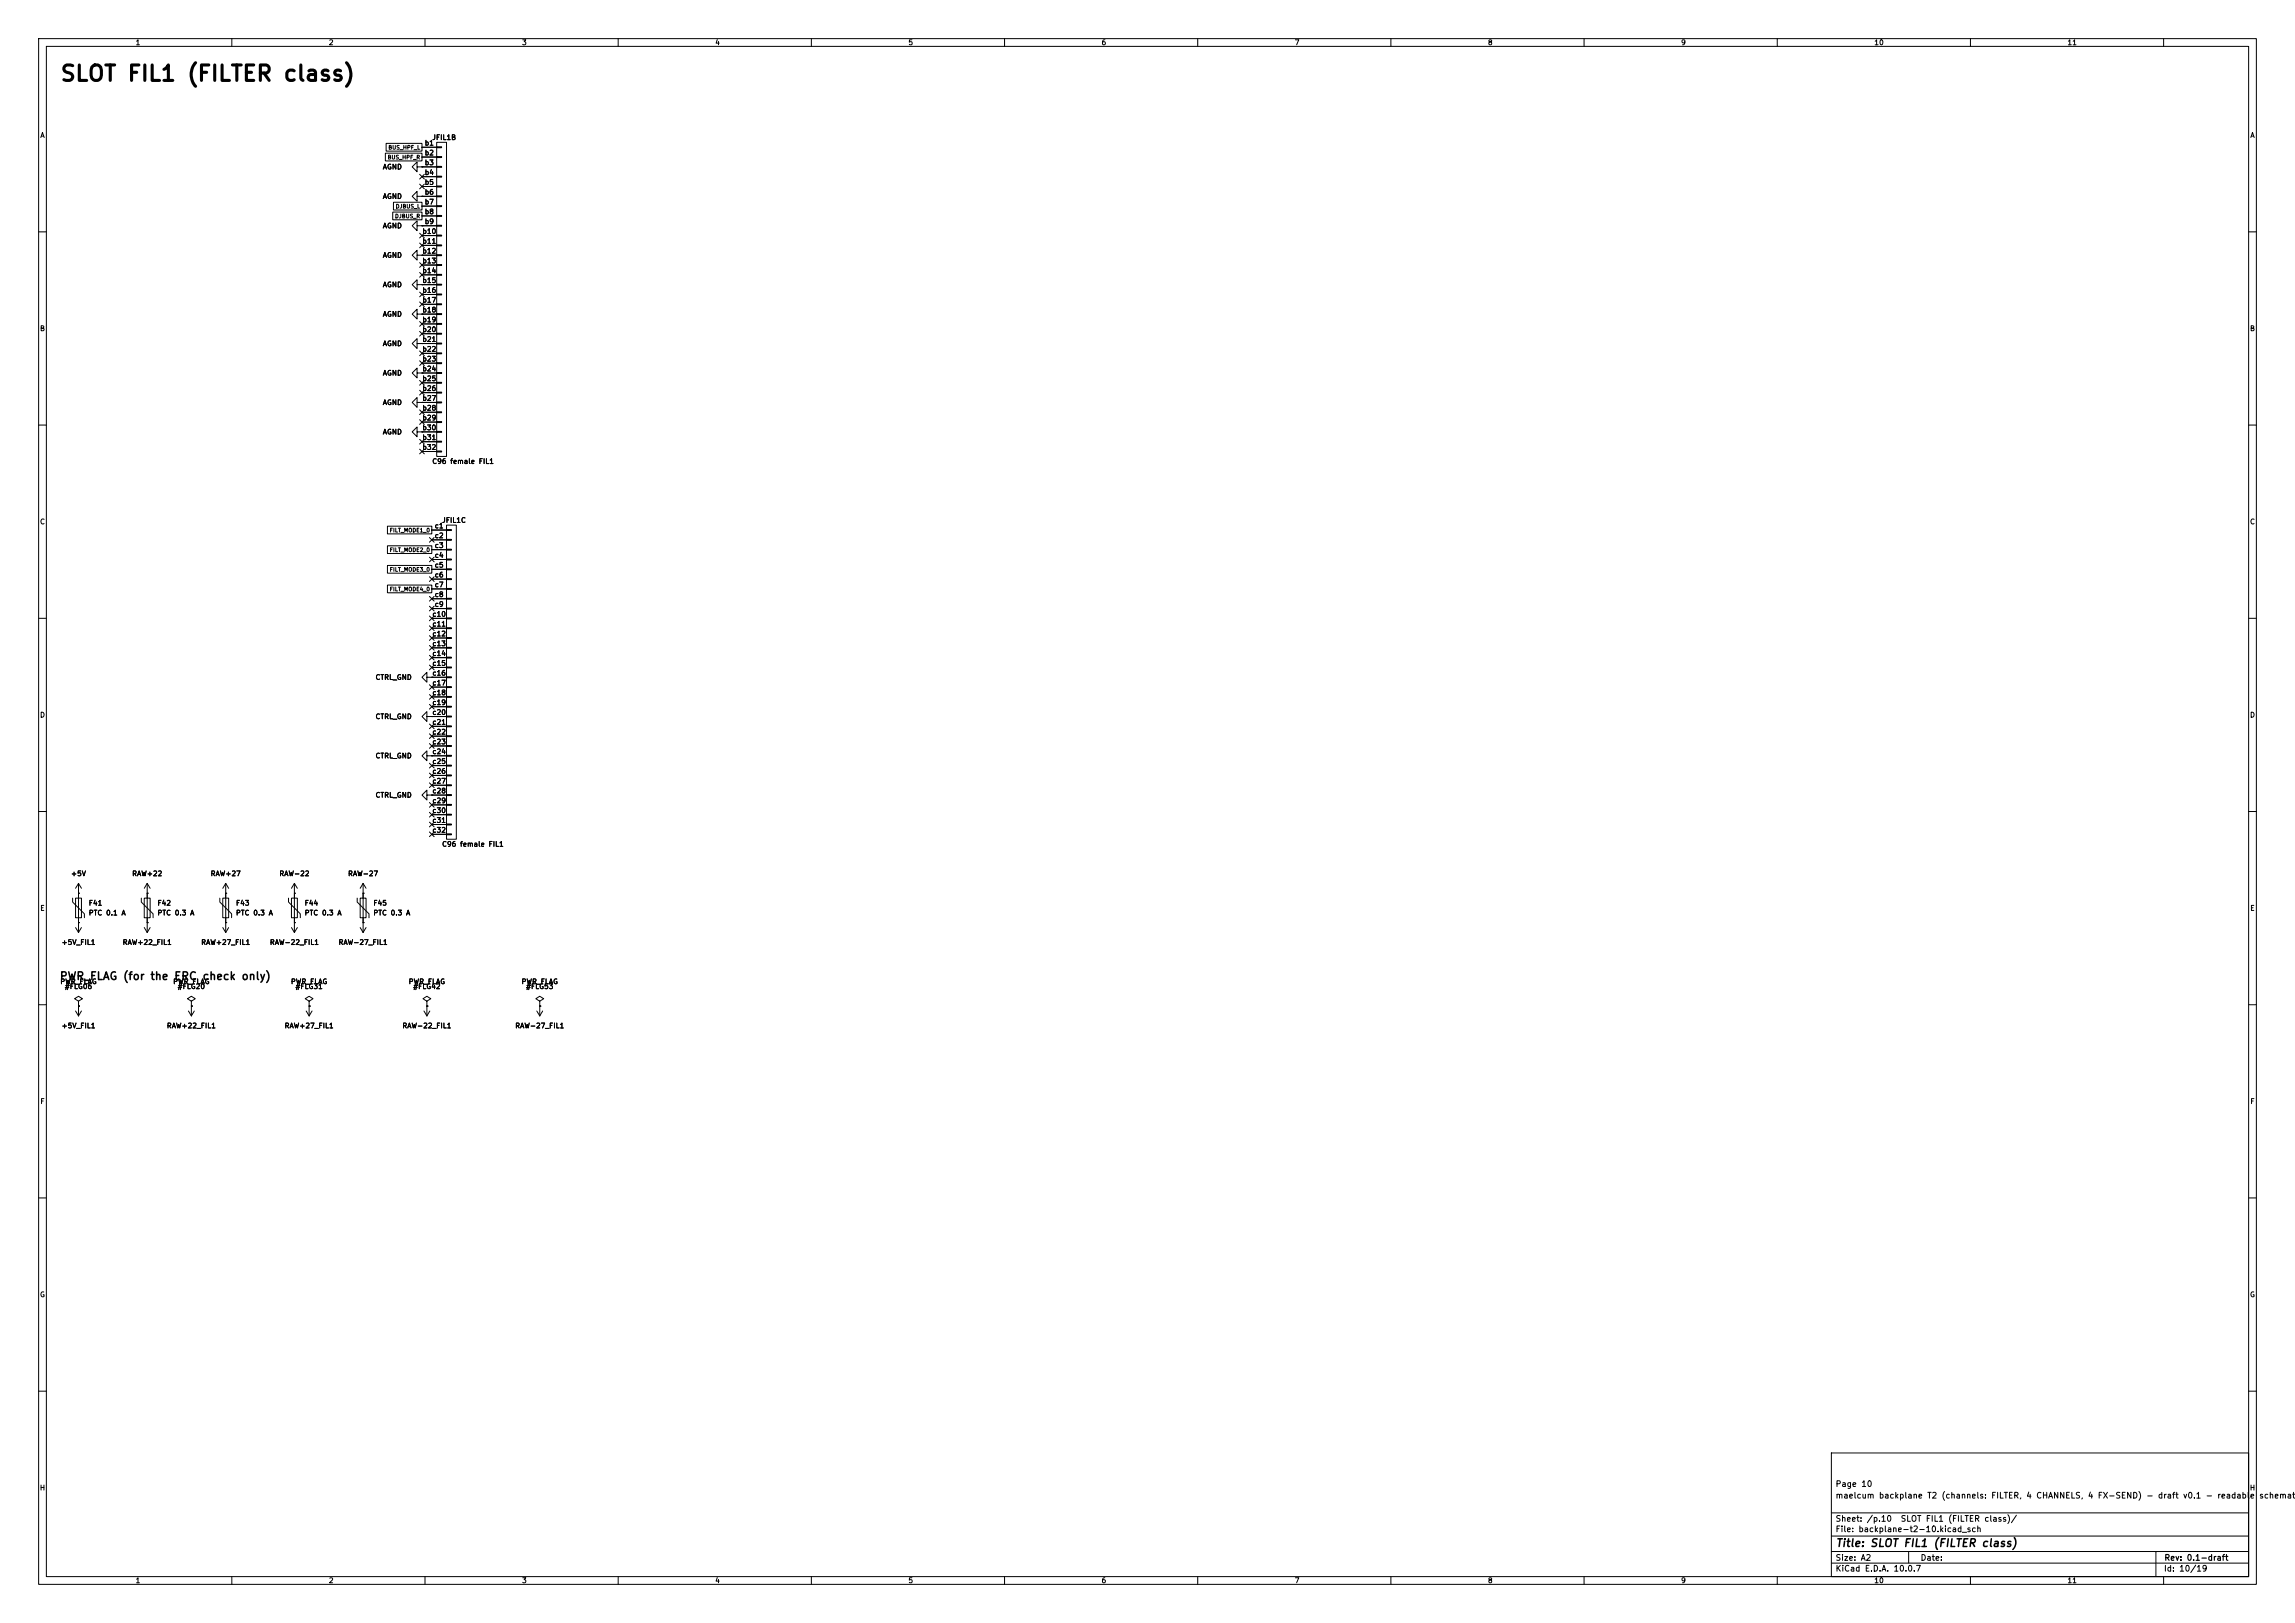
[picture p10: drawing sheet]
<svg xmlns="http://www.w3.org/2000/svg" width="594mm" height="420mm" viewBox="0 0 594 420" stroke-linecap="round" stroke-linejoin="round" font-family="sans-serif">
<defs><g id="words">
<text font-size="4" x="15.4" y="22">SLOT FIL1 (FILTER class)</text>
<g font-size="2">
<text x="15.3" y="254.1">PWR_FLAG (for the ERC check only)</text>
<text x="475" y="400.8">Title: SLOT FIL1 (FILTER class)</text>
</g>
<g font-size="1.5">
<text x="475" y="388.1">maelcum backplane T2 (channels: FILTER, 4 CHANNELS, 4 FX-SEND) - draft v0.1 - readable</text>
<text x="475" y="385.1">Page 10</text>
<text x="584.6" y="388.1">schematic</text>
<text x="475" y="394.1">Sheet: /p.10</text>
<text x="491.8" y="394.1">SLOT FIL1 (FILTER class)/</text>
<text x="475" y="396.8">File: backplane-t2-10.kicad_sch</text>
<text x="475" y="407">KiCad E.D.A. 10.0.7</text>
<text x="475" y="404.2">Size: A2</text>
<text x="497" y="404.2">Date:</text>
<text x="560" y="407">Id: 10/19</text>
<text x="560.1" y="404.2">Rev: 0.1-draft</text>
</g>
<g font-size="1.3">
<text x="35" y="12">1</text>
<text x="85" y="12">2</text>
<text x="135" y="12">3</text>
<text x="185" y="12">4</text>
<text x="235" y="12">5</text>
<text x="285" y="12">6</text>
<text x="335" y="12">7</text>
<text x="385" y="12">8</text>
<text x="435" y="12">9</text>
<text x="485" y="12">10</text>
<text x="535" y="12">11</text>
<text x="10.3" y="36">A</text>
<text x="582.3" y="36">A</text>
<text x="109.8" y="38">b1</text>
<text x="109.8" y="40.5">b2</text>
<text x="111.7" y="36.5">JFIL1B</text>
<text x="98.9" y="44.1">AGND</text>
<text x="109.8" y="43">b3</text>
<text x="109.8" y="45.6">b4</text>
<text x="98.9" y="51.8">AGND</text>
<text x="109.8" y="48.1">b5</text>
<text x="109.8" y="50.7">b6</text>
<text x="109.8" y="53.2">b7</text>
<text x="98.9" y="59.4">AGND</text>
<text x="109.8" y="55.7">b8</text>
<text x="109.8" y="58.3">b9</text>
<text x="109.2" y="60.8">b10</text>
<text x="109.2" y="63.4">b11</text>
<text x="109.2" y="65.9">b12</text>
<text x="98.9" y="67">AGND</text>
<text x="109.2" y="68.4">b13</text>
<text x="109.2" y="71">b14</text>
<text x="98.9" y="74.6">AGND</text>
<text x="109.2" y="73.5">b15</text>
<text x="109.2" y="76.1">b16</text>
<text x="98.9" y="82.2">AGND</text>
<text x="109.2" y="78.6">b17</text>
<text x="109.2" y="81.1">b18</text>
<text x="109.2" y="83.7">b19</text>
<text x="10.2" y="86">B</text>
<text x="98.9" y="89.9">AGND</text>
<text x="109.2" y="86.2">b20</text>
<text x="109.2" y="88.8">b21</text>
<text x="582.2" y="86">B</text>
<text x="109.2" y="91.3">b22</text>
<text x="109.2" y="93.8">b23</text>
<text x="98.9" y="97.5">AGND</text>
<text x="109.2" y="96.4">b24</text>
<text x="109.2" y="98.9">b25</text>
<text x="109.2" y="101.5">b26</text>
<text x="98.9" y="105.1">AGND</text>
<text x="109.2" y="104">b27</text>
<text x="109.2" y="106.5">b28</text>
<text x="98.9" y="112.7">AGND</text>
<text x="109.2" y="109.1">b29</text>
<text x="109.2" y="111.6">b30</text>
<text x="109.2" y="114.2">b31</text>
<text x="109.2" y="116.7">b32</text>
<text x="111.7" y="120.3">C96 female FIL1</text>
<text x="10.2" y="136">C</text>
<text x="112.4" y="137">c1</text>
<text x="114.3" y="135.6">JFIL1C</text>
<text x="582.2" y="136">C</text>
<text x="112.4" y="139.6">c2</text>
<text x="112.4" y="142.1">c3</text>
<text x="112.4" y="144.6">c4</text>
<text x="112.4" y="147.2">c5</text>
<text x="112.4" y="149.7">c6</text>
<text x="112.4" y="152.3">c7</text>
<text x="112.4" y="154.8">c8</text>
<text x="111.8" y="159.9">c10</text>
<text x="112.4" y="157.3">c9</text>
<text x="111.8" y="162.4">c11</text>
<text x="111.8" y="165">c12</text>
<text x="111.8" y="167.5">c13</text>
<text x="111.8" y="170">c14</text>
<text x="111.8" y="172.6">c15</text>
<text x="97.1" y="176.2">CTRL_GND</text>
<text x="111.8" y="175.1">c16</text>
<text x="111.8" y="177.7">c17</text>
<text x="10.2" y="186">D</text>
<text x="111.8" y="180.2">c18</text>
<text x="111.8" y="182.7">c19</text>
<text x="111.8" y="185.3">c20</text>
<text x="582.2" y="186">D</text>
<text x="97.1" y="186.4">CTRL_GND</text>
<text x="111.8" y="187.8">c21</text>
<text x="111.8" y="190.4">c22</text>
<text x="97.1" y="196.5">CTRL_GND</text>
<text x="111.8" y="192.9">c23</text>
<text x="111.8" y="195.4">c24</text>
<text x="111.8" y="198">c25</text>
<text x="111.8" y="200.5">c26</text>
<text x="111.8" y="203.1">c27</text>
<text x="97.1" y="206.7">CTRL_GND</text>
<text x="111.8" y="205.6">c28</text>
<text x="111.8" y="208.1">c29</text>
<text x="111.8" y="210.7">c30</text>
<text x="111.8" y="213.2">c31</text>
<text x="111.8" y="215.8">c32</text>
<text x="114.3" y="219.4">C96 female FIL1</text>
<text x="18.3" y="227">+5V</text>
<text x="34.1" y="227">RAW+22</text>
<text x="54.4" y="227">RAW+27</text>
<text x="72.2" y="227">RAW-22</text>
<text x="90" y="227">RAW-27</text>
<text x="10.3" y="236">E</text>
<text x="22.8" y="234.6">F41</text>
<text x="22.8" y="237.2">PTC 0.1 A</text>
<text x="40.6" y="234.6">F42</text>
<text x="40.6" y="237.2">PTC 0.3 A</text>
<text x="60.9" y="234.6">F43</text>
<text x="60.9" y="237.2">PTC 0.3 A</text>
<text x="78.7" y="234.6">F44</text>
<text x="78.7" y="237.2">PTC 0.3 A</text>
<text x="96.5" y="234.6">F45</text>
<text x="96.5" y="237.2">PTC 0.3 A</text>
<text x="582.3" y="236">E</text>
<text x="15.8" y="244.8">+5V_FIL1</text>
<text x="31.6" y="244.8">RAW+22_FIL1</text>
<text x="51.9" y="244.8">RAW+27_FIL1</text>
<text x="69.7" y="244.8">RAW-22_FIL1</text>
<text x="87.5" y="244.8">RAW-27_FIL1</text>
<text x="15.5" y="255">PWR_FLAG</text>
<text x="16.7" y="256.2">#FLG06</text>
<text x="44.7" y="255">PWR_FLAG</text>
<text x="45.9" y="256.2">#FLG20</text>
<text x="75.2" y="255">PWR_FLAG</text>
<text x="76.3" y="256.2">#FLG31</text>
<text x="105.6" y="255">PWR_FLAG</text>
<text x="106.8" y="256.2">#FLG42</text>
<text x="134.9" y="255">PWR_FLAG</text>
<text x="136" y="256.2">#FLG53</text>
<text x="15.8" y="266.4">+5V_FIL1</text>
<text x="43.1" y="266.4">RAW+22_FIL1</text>
<text x="73.5" y="266.4">RAW+27_FIL1</text>
<text x="104" y="266.4">RAW-22_FIL1</text>
<text x="133.2" y="266.4">RAW-27_FIL1</text>
<text x="10.3" y="286">F</text>
<text x="582.3" y="286">F</text>
<text x="10.2" y="336">G</text>
<text x="582.2" y="336">G</text>
<text x="10.2" y="386">H</text>
<text x="582.2" y="386">H</text>
<text x="35" y="410">1</text>
<text x="85" y="410">2</text>
<text x="135" y="410">3</text>
<text x="185" y="410">4</text>
<text x="235" y="410">5</text>
<text x="285" y="410">6</text>
<text x="335" y="410">7</text>
<text x="385" y="410">8</text>
<text x="435" y="410">9</text>
<text x="485" y="410">10</text>
<text x="535" y="410">11</text>
</g>
<g font-size="1">
<text x="100.2" y="41.5">BUS_HPF_R</text>
<text x="100.4" y="38.9">BUS_HPF_L</text>
<text x="102.1" y="56.7">DJBUS_R</text>
<text x="102.3" y="54.2">DJBUS_L</text>
<text x="100.8" y="138">FILT_MODE1_0</text>
<text x="100.8" y="143.1">FILT_MODE2_0</text>
<text x="100.8" y="148.1">FILT_MODE3_0</text>
<text x="100.8" y="153.2">FILT_MODE4_0</text>
</g>
</g></defs>
<g fill="none" stroke="#000" stroke-width=".26">
<path d="M10 10h574v400h-574zM12 12h570v396h-570zM60 10v2M110 10v2M160 10v2M210 10v2M260 10v2M310 10v2M360 10v2M410 10v2M460 10v2M510 10v2"/>
<path d="M560 10v2M99.7 39.6h9.5v2h-9.5zM99.9 37.1h9.3v2h-9.3zM109.2 38.1h3.8M113 36.8h2.6v81.3h-2.6zM113 38h1.3v.2h-1.3zM101.6 54.9h7.6v2h-7.6zM101.8 52.3h7.4v2h-7.4zM107.9 58.4v-1.2l-1.2 1.2 1.2 1.3v-1.3h1.3M107.9 43.2v-1.3l-1.2 1.3 1.2 1.3v-1.3h1.3M107.9 50.8v-1.3l-1.2 1.3 1.2 1.3v-1.3h1.3M108.6 47.7l1.2 1.2"/>
<path d="M108.6 45.1l1.2 1.2M109.2 58.4h.1M109.2 43.2h.1M109.2 50.8h.1M109.2 40.6h3.8M109.2 43.2h3.8M109.2 45.7h3.8M109.2 48.3h3.8M109.2 50.8h3.8M109.2 53.3h3.8M109.2 55.9h3.8M109.2 58.4h3.8"/>
<path d="M109.8 47.7l-1.2 1.2M109.8 45.1l-1.2 1.2M113 40.5h1.3v.3h-1.3zM113 43.1h1.3v.2h-1.3zM113 45.6h1.3v.2h-1.3zM113 48.1h1.3v.3h-1.3zM113 50.7h1.3v.2h-1.3zM113 53.2h1.3v.3h-1.3zM113 55.8h1.3v.2h-1.3zM113 58.3h1.3v.2h-1.3zM10 60h2M107.9 73.7v-1.3l-1.2 1.3 1.2 1.2v-1.2h1.3"/>
<path d="M107.9 66v-1.2l-1.2 1.2 1.2 1.3v-1.3h1.3M108.6 60.4l1.2 1.2M108.6 62.9l1.2 1.2M108.6 68l1.2 1.2M108.6 70.5l1.2 1.2M108.6 78.1l1.2 1.2M108.6 75.6l1.2 1.2M109.2 73.7h.1M109.2 66h.1M109.2 61h3.8M109.2 63.5h3.8M109.2 66h3.8"/>
<path d="M109.2 68.6h3.8M109.2 71.1h3.8M109.2 73.7h3.8M109.2 76.2h3.8M109.2 78.7h3.8M109.8 60.4l-1.2 1.2M109.8 62.9l-1.2 1.2M109.8 68l-1.2 1.2M109.8 70.5l-1.2 1.2M109.8 78.1l-1.2 1.2M109.8 75.6l-1.2 1.2M113 60.8h1.3v.3h-1.3z"/>
<path d="M113 63.4h1.3v.2h-1.3zM113 65.9h1.3v.3h-1.3zM113 68.5h1.3v.2h-1.3zM113 71h1.3v.2h-1.3zM113 73.5h1.3v.3h-1.3zM113 76.1h1.3v.2h-1.3zM113 78.6h1.3v.3h-1.3zM582 60h2M107.9 88.9v-1.3l-1.2 1.3 1.2 1.3v-1.3h1.3M107.9 81.3v-1.3l-1.2 1.3 1.2 1.3v-1.3h1.3M107.9 96.5v-1.2l-1.2 1.2 1.2 1.3v-1.3h1.3M108.6 98.5l1.2 1.2"/>
<path d="M108.6 83.2l1.2 1.2M108.6 90.8l1.2 1.2M108.6 93.4l1.2 1.2M108.6 85.8l1.2 1.2M109.2 88.9h.1M109.2 81.3h.1M109.2 96.5h.1M109.2 81.3h3.8M109.2 83.8h3.8M109.2 86.4h3.8M109.2 88.9h3.8M109.2 91.4h3.8"/>
<path d="M109.2 94h3.8M109.2 96.5h3.8M109.2 99.1h3.8M109.8 98.5l-1.2 1.2M109.8 83.2l-1.2 1.2M109.8 90.8l-1.2 1.2M109.8 93.4l-1.2 1.2M109.8 85.8l-1.2 1.2M113 81.2h1.3v.2h-1.3zM113 83.7h1.3v.2h-1.3zM113 86.2h1.3v.3h-1.3zM113 88.8h1.3v.2h-1.3z"/>
<path d="M113 91.3h1.3v.3h-1.3zM113 93.9h1.3v.2h-1.3zM113 96.4h1.3v.2h-1.3zM113 98.9h1.3v.3h-1.3zM10 110h2M107.9 111.8v-1.3l-1.2 1.3 1.2 1.2v-1.2h1.3M107.9 104.1v-1.2l-1.2 1.2 1.2 1.3v-1.3h1.3M108.6 101l1.2 1.2M108.6 106.1l1.2 1.2M108.6 113.7l1.2 1.2M108.6 116.2l1.2 1.2M108.6 108.6l1.2 1.2"/>
<path d="M109.2 111.8h.1M109.2 104.1h.1M109.2 101.6h3.8M109.2 104.1h3.8M109.2 106.7h3.8M109.2 109.2h3.8M109.2 111.8h3.8M109.2 114.3h3.8M109.2 116.8h3.8M109.8 101l-1.2 1.2M109.8 106.1l-1.2 1.2M109.8 113.7l-1.2 1.2"/>
<path d="M109.8 116.2l-1.2 1.2M109.8 108.6l-1.2 1.2M113 101.5h1.3v.2h-1.3zM113 104h1.3v.3h-1.3zM113 106.6h1.3v.2h-1.3zM113 109.1h1.3v.2h-1.3zM113 111.6h1.3v.3h-1.3zM113 114.2h1.3v.2h-1.3zM113 116.7h1.3v.3h-1.3zM582 110h2M100.3 136.2h11.5v2h-11.5zM111.2 139.1l1.2 1.2"/>
<path d="M111.8 137.2h3.8M111.8 139.7h3.8M112.4 139.1l-1.2 1.2M115.6 135.9h2.5v81.3h-2.5zM115.6 137h1.2v.3h-1.2zM115.6 139.6h1.2v.2h-1.2zM100.3 146.3h11.5v2h-11.5zM100.3 151.4h11.5v2h-11.5zM100.3 141.2h11.5v2h-11.5zM111.2 144.2l1.2 1.2M111.2 149.3l1.2 1.2M111.2 159.4l1.2 1.2"/>
<path d="M111.2 156.9l1.2 1.2M111.2 154.3l1.2 1.2M111.8 142.2h3.8M111.8 144.8h3.8M111.8 147.3h3.8M111.8 149.9h3.8M111.8 152.4h3.8M111.8 154.9h3.8M111.8 157.5h3.8M112.4 144.2l-1.2 1.2M112.4 149.3l-1.2 1.2M112.4 159.4l-1.2 1.2"/>
<path d="M112.4 156.9l-1.2 1.2M112.4 154.3l-1.2 1.2M115.6 142.1h1.2v.3h-1.2zM115.6 144.7h1.2v.2h-1.2zM115.6 147.2h1.2v.2h-1.2zM115.6 149.7h1.2v.3h-1.2zM115.6 152.3h1.2v.2h-1.2zM115.6 154.8h1.2v.3h-1.2zM115.6 157.4h1.2v.2h-1.2zM115.6 159.9h1.2v.2h-1.2zM10 160h2M110.5 175.3v-1.3l-1.3 1.3 1.3 1.2v-1.2h1.3"/>
<path d="M111.2 179.7l1.2 1.2M111.2 172.1l1.2 1.2M111.2 169.6l1.2 1.2M111.2 167l1.2 1.2M111.2 177.2l1.2 1.2M111.2 164.5l1.2 1.2M111.2 162l1.2 1.2M111.8 175.3h.1M111.8 160h3.8M111.8 162.6h3.8M111.8 165.1h3.8M111.8 167.6h3.8"/>
<path d="M111.8 170.2h3.8M111.8 172.7h3.8M111.8 175.3h3.8M111.8 177.8h3.8M112.4 179.7l-1.2 1.2M112.4 172.1l-1.2 1.2M112.4 169.6l-1.2 1.2M112.4 167l-1.2 1.2M112.4 177.2l-1.2 1.2M112.4 164.5l-1.2 1.2M112.4 162l-1.2 1.2M115.6 162.4h1.2v.3h-1.2z"/>
<path d="M115.6 165h1.2v.2h-1.2zM115.6 167.5h1.2v.3h-1.2zM115.6 170.1h1.2v.2h-1.2zM115.6 172.6h1.2v.2h-1.2zM115.6 175.1h1.2v.3h-1.2zM115.6 177.7h1.2v.2h-1.2zM582 160h2M110.5 195.6v-1.3l-1.3 1.3 1.3 1.3v-1.3h1.3M110.5 185.4v-1.2l-1.3 1.2 1.3 1.3v-1.3h1.3M111.2 182.3l1.2 1.2M111.2 197.5l1.2 1.2M111.2 187.4l1.2 1.2"/>
<path d="M111.2 192.4l1.2 1.2M111.2 189.9l1.2 1.2M111.8 195.6h.1M111.8 185.4h.1M111.8 180.3h3.8M111.8 182.9h3.8M111.8 185.4h3.8M111.8 188h3.8M111.8 190.5h3.8M111.8 193h3.8M111.8 195.6h3.8M111.8 198.1h3.8"/>
<path d="M112.4 182.3l-1.2 1.2M112.4 197.5l-1.2 1.2M112.4 187.4l-1.2 1.2M112.4 192.4l-1.2 1.2M112.4 189.9l-1.2 1.2M115.6 180.2h1.2v.3h-1.2zM115.6 182.8h1.2v.2h-1.2zM115.6 185.3h1.2v.2h-1.2zM115.6 187.8h1.2v.3h-1.2zM115.6 190.4h1.2v.2h-1.2zM115.6 192.9h1.2v.3h-1.2zM115.6 195.5h1.2v.2h-1.2z"/>
<path d="M115.6 198h1.2v.2h-1.2zM10 210h2M110.5 205.7v-1.2l-1.3 1.2 1.3 1.3v-1.3h1.3M111.2 207.7l1.2 1.2M111.2 215.3l1.2 1.2M111.2 212.8l1.2 1.2M111.2 210.2l1.2 1.2M111.2 202.6l1.2 1.2M111.2 200.1l1.2 1.2M111.8 205.7h.1M111.8 200.7h3.8M111.8 203.2h3.8"/>
<path d="M111.8 205.7h3.8M111.8 208.3h3.8M111.8 210.8h3.8M111.8 213.4h3.8M111.8 215.9h3.8M112.4 207.7l-1.2 1.2M112.4 215.3l-1.2 1.2M112.4 212.8l-1.2 1.2M112.4 210.2l-1.2 1.2M112.4 202.6l-1.2 1.2M112.4 200.1l-1.2 1.2M115.6 200.5h1.2v.3h-1.2z"/>
<path d="M115.6 203.1h1.2v.2h-1.2zM115.6 205.6h1.2v.3h-1.2zM115.6 208.2h1.2v.2h-1.2zM115.6 210.7h1.2v.2h-1.2zM115.6 213.2h1.2v.3h-1.2zM115.6 215.8h1.2v.2h-1.2zM582 210h2M18.8 232.4v1l3 3.1v1M19.6 232.4h1.5v5.1h-1.5zM20.3 238.8h.1M20.3 231.1h.1M20.3 228.6v12.7"/>
<path d="M20.3 228.6l-.7 1.3M20.3 228.6l.8 1.3M36.6 232.4v1l3 3.1v1M37.3 232.4h1.6v5.1h-1.6zM38.1 231.1h.1M38.1 238.8h.1M38.1 228.6v12.7M38.1 228.6l-.8 1.3M38.1 228.6l.8 1.3M56.9 232.4v1l3 3.1v1M57.7 232.4h1.5v5.1h-1.5zM58.4 238.8h.1"/>
<path d="M58.4 231.1h.1M58.4 228.6v12.7M58.4 228.6l-.7 1.3M58.4 228.6l.8 1.3M74.7 232.4v1l3 3.1v1M75.4 232.4h1.6v5.1h-1.6zM76.2 238.8h.1M76.2 231.1h.1M76.2 228.6v12.7M76.2 228.6l-.8 1.3M76.2 228.6l.8 1.3M92.5 232.4v1l3 3.1v1"/>
<path d="M93.2 232.4h1.5v5.1h-1.5zM94 238.8h.1M94 231.1h.1M94 228.6v12.7M94 228.6l-.8 1.3M94 228.6l.7 1.3M19.6 240l.7 1.3M20.3 259.1l1-.7-1-.6-1 .6 1 .7v1.3M21.1 240l-.8 1.3M37.3 240l.8 1.3M38.9 240l-.8 1.3M49.5 259.1l1-.7-1-.6-1 .6 1 .7v1.3"/>
<path d="M57.7 240l.7 1.3M59.2 240l-.8 1.3M75.4 240l.8 1.3M77 240l-.8 1.3M80 259.1l1-.7-1-.6-1 .6 1 .7v1.3M93.2 240l.8 1.3M94.7 240l-.7 1.3M110.5 259.1l1-.7-1-.6-1 .6 1 .7v1.3M139.7 259.1l1-.7-1-.6-1 .6 1 .7v1.3M10 260h2M19.6 261.6l.7 1.3M20.3 260.4h.1"/>
<path d="M20.3 260.4v2.5M21.1 261.6l-.8 1.3M48.8 261.6l.7 1.3M49.5 260.4h.1M49.5 260.4v2.5M50.3 261.6l-.8 1.3M79.2 261.6l.8 1.3M80 260.4h.1M80 260.4v2.5M80.8 261.6l-.8 1.3M109.7 261.6l.8 1.3M110.5 260.4h.1"/>
<path d="M110.5 260.4v2.5M111.3 261.6l-.8 1.3M138.9 261.6l.8 1.3M139.7 260.4h.1M139.7 260.4v2.5M140.5 261.6l-.8 1.3M582 260h2M10 310h2M582 310h2M10 360h2M474 376h108v32h-108zM582 360h2"/>
<path d="M474 397.5h108M474 391.5h108M60 408v2M110 408v2M160 408v2M210 408v2M260 408v2M310 408v2M360 408v2M410 408v2M460 408v2M474 404.5h108"/>
<path d="M474 401.5h108M494 401.5v3M510 408v2M558 401.5v6.5M560 408v2"/>
</g>
<use href="#words"/>
</svg>
